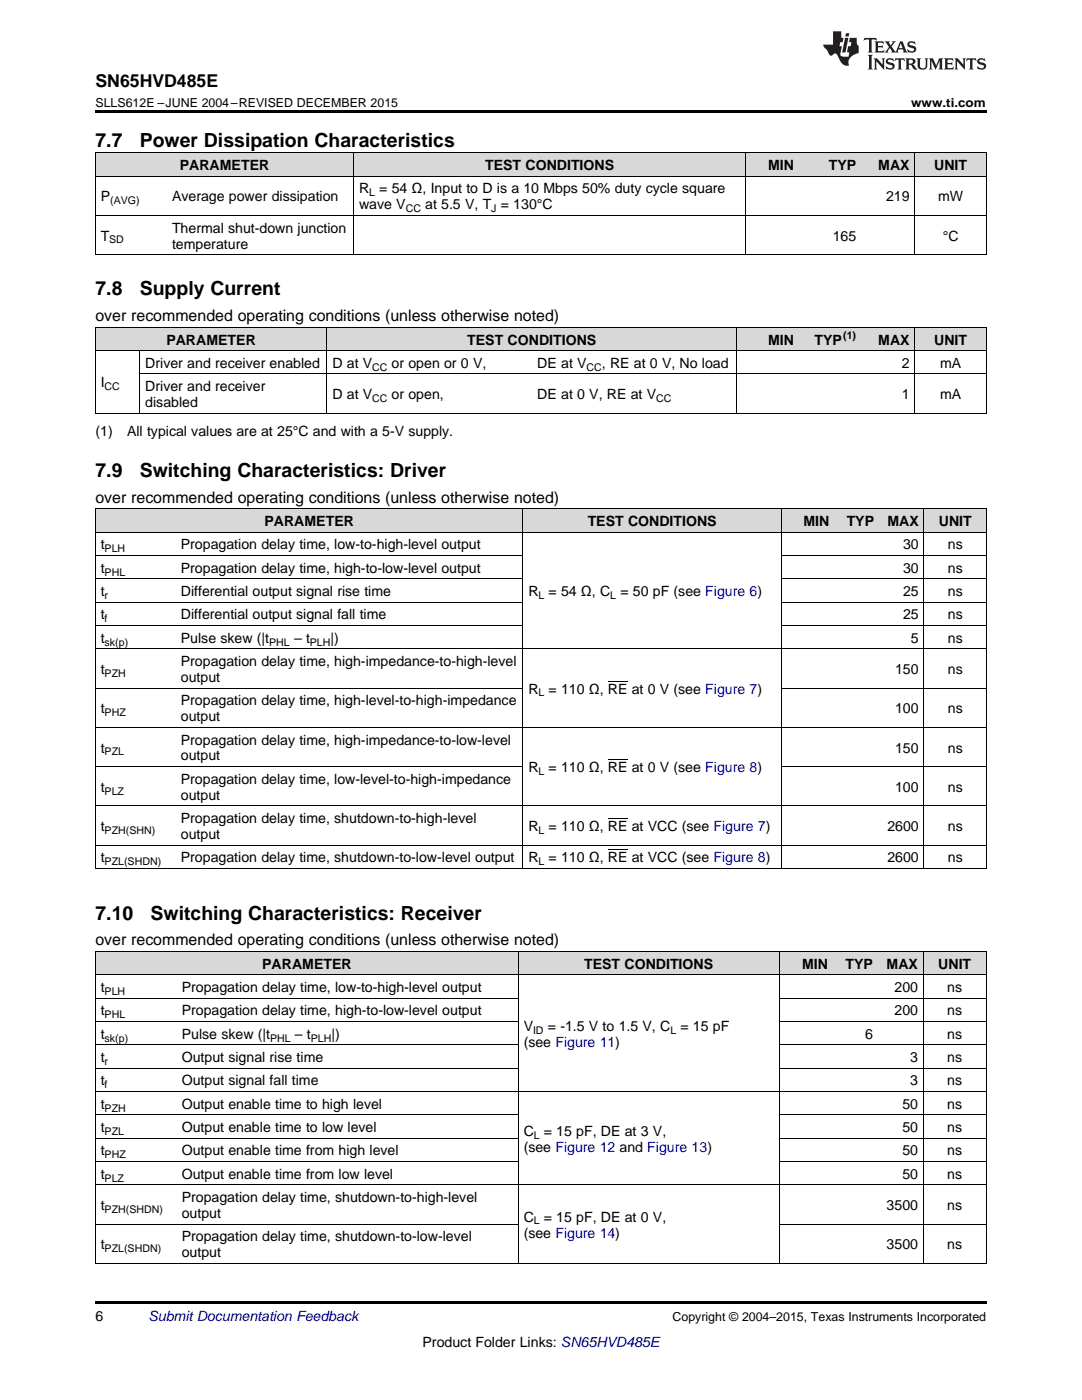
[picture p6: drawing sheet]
<svg xmlns="http://www.w3.org/2000/svg" width="216mm" height="279mm" viewBox="0 0 216 279" stroke-linecap="round" stroke-linejoin="round" font-family="sans-serif">
<defs><g id="words">
<g font-size="3.9">
<text x="19" y="29.3">7.7</text>
<text x="27.9" y="29.3">Power Dissipation Characteristics</text>
<text x="19" y="58.9">7.8</text>
<text x="27.9" y="58.9">Supply Current</text>
<text x="19" y="95.2">7.9</text>
<text x="27.9" y="95.2">Switching Characteristics: Driver</text>
<text x="19" y="183.5">7.10</text>
<text x="30.1" y="183.5">Switching Characteristics: Receiver</text>
</g>
<text font-size="3.5" x="19" y="17.3">SN65HVD485E</text>
<g font-size="3.2">
<text x="19" y="64.1">over recommended operating conditions (unless otherwise noted)</text>
<text x="19" y="100.3">over recommended operating conditions (unless otherwise noted)</text>
<text x="19" y="188.7">over recommended operating conditions (unless otherwise noted)</text>
</g>
<g font-size="2.8">
<text x="35.9" y="33.9">PARAMETER</text>
<text x="96.8" y="33.9">TEST CONDITIONS</text>
<text x="153.2" y="33.9">MIN</text>
<text x="165.4" y="33.9">TYP</text>
<text x="175.3" y="33.9">MAX</text>
<text x="186.4" y="33.9">UNIT</text>
<text x="20.1" y="40.2">P</text>
<text x="34.3" y="40.2">Average power dissipation</text>
<text x="71.6" y="38.6">R</text>
<text x="71.6" y="41.8">wave V</text>
<text x="75.7" y="38.6">= 54 Ω, Input to D is a 10 Mbps 50% duty cycle square</text>
<text x="84.8" y="41.8">at 5.5 V, T = 130°C</text>
<text x="176.8" y="40.2">219</text>
<text x="187.2" y="40.2">mW</text>
<text x="34.3" y="46.4">Thermal shut-down junction</text>
<text x="20.1" y="48">T</text>
<text x="34.3" y="49.6">temperature</text>
<text x="166.2" y="48">165</text>
<text x="188.1" y="48">°C</text>
<text x="33.2" y="68.8">PARAMETER</text>
<text x="93.2" y="68.8">TEST CONDITIONS</text>
<text x="153.2" y="68.8">MIN</text>
<text x="162.5" y="68.8">TYP</text>
<text x="175.3" y="68.8">MAX</text>
<text x="186.4" y="68.8">UNIT</text>
<text x="20.1" y="77.3">I</text>
<text x="29" y="73.4">Driver and receiver enabled</text>
<text x="66.3" y="73.4">D at V</text>
<text x="78.1" y="73.4">or open or 0 V,</text>
<text x="107.2" y="73.4">DE at V</text>
<text x="120.1" y="73.4">, RE at 0 V, No load</text>
<text x="180" y="73.4">2</text>
<text x="187.6" y="73.4">mA</text>
<text x="29" y="78.1">Driver and receiver</text>
<text x="29" y="81.2">disabled</text>
<text x="66.3" y="79.7">D at V</text>
<text x="78.1" y="79.7">or open,</text>
<text x="107.2" y="79.7">DE at 0 V, RE at V</text>
<text x="180" y="79.7">1</text>
<text x="187.6" y="79.7">mA</text>
<text x="19" y="87.1">(1)</text>
<text x="25.4" y="87.1">All typical values are at 25°C and with a 5-V supply.</text>
<text x="52.8" y="105">PARAMETER</text>
<text x="117.3" y="105">TEST CONDITIONS</text>
<text x="160.3" y="105">MIN</text>
<text x="168.9" y="105">TYP</text>
<text x="177.1" y="105">MAX</text>
<text x="187.3" y="105">UNIT</text>
<text x="20.1" y="109.6">t</text>
<text x="36.1" y="109.6">Propagation delay time, low-to-high-level output</text>
<text x="180.2" y="109.6">30</text>
<text x="189.1" y="109.6">ns</text>
<text x="20.1" y="114.3">t</text>
<text x="20.1" y="119">t</text>
<text x="36.1" y="114.3">Propagation delay time, high-to-low-level output</text>
<text x="36.1" y="119">Differential output signal rise time</text>
<text x="105.4" y="119">R</text>
<text x="109.5" y="119">= 54 Ω, C</text>
<text x="123.8" y="119">= 50 pF (see Figure 6)</text>
<text x="180.2" y="114.3">30</text>
<text x="180.2" y="119">25</text>
<text x="189.1" y="114.3">ns</text>
<text x="189.1" y="119">ns</text>
<text x="20.1" y="123.6">t</text>
<text x="36.1" y="123.6">Differential output signal fall time</text>
<text x="180.2" y="123.6">25</text>
<text x="189.1" y="123.6">ns</text>
<text x="20.1" y="128.3">t</text>
<text x="36.1" y="128.3">Pulse skew (|t</text>
<text x="58.7" y="128.3">– t</text>
<text x="66" y="128.3">|)</text>
<text x="181.8" y="128.3">5</text>
<text x="189.1" y="128.3">ns</text>
<text x="20.1" y="134.5">t</text>
<text x="36.1" y="132.9">Propagation delay time, high-impedance-to-high-level</text>
<text x="36.1" y="136.1">output</text>
<text x="178.6" y="134.5">150</text>
<text x="189.1" y="134.5">ns</text>
<text x="20.1" y="142.3">t</text>
<text x="36.1" y="140.8">Propagation delay time, high-level-to-high-impedance</text>
<text x="36.1" y="143.9">output</text>
<text x="105.4" y="138.4">R</text>
<text x="109.5" y="138.4">= 110 Ω, RE at 0 V (see Figure 7)</text>
<text x="178.6" y="142.3">100</text>
<text x="189.1" y="142.3">ns</text>
<text x="36.1" y="148.6">Propagation delay time, high-impedance-to-low-level</text>
<text x="20.1" y="150.2">t</text>
<text x="36.1" y="151.8">output</text>
<text x="105.4" y="154.1">R</text>
<text x="109.5" y="154.1">= 110 Ω, RE at 0 V (see Figure 8)</text>
<text x="178.6" y="150.2">150</text>
<text x="189.1" y="150.2">ns</text>
<text x="20.1" y="158">t</text>
<text x="36.1" y="156.4">Propagation delay time, low-level-to-high-impedance</text>
<text x="36.1" y="159.6">output</text>
<text x="178.6" y="158">100</text>
<text x="189.1" y="158">ns</text>
<text x="20.1" y="165.8">t</text>
<text x="36.1" y="164.3">Propagation delay time, shutdown-to-high-level</text>
<text x="36.1" y="167.4">output</text>
<text x="105.4" y="165.8">R</text>
<text x="109.5" y="165.8">= 110 Ω, RE at VCC (see Figure 7)</text>
<text x="177.1" y="165.8">2600</text>
<text x="189.1" y="165.8">ns</text>
<text x="20.1" y="172.1">t</text>
<text x="36.1" y="172.1">Propagation delay time, shutdown-to-low-level output</text>
<text x="105.4" y="172.1">R</text>
<text x="109.5" y="172.1">= 110 Ω, RE at VCC (see Figure 8)</text>
<text x="177.1" y="172.1">2600</text>
<text x="189.1" y="172.1">ns</text>
<text x="20.1" y="198">t</text>
<text x="36.3" y="198">Propagation delay time, low-to-high-level output</text>
<text x="52.3" y="193.3">PARAMETER</text>
<text x="116.6" y="193.3">TEST CONDITIONS</text>
<text x="160.1" y="193.3">MIN</text>
<text x="168.7" y="193.3">TYP</text>
<text x="176.9" y="193.3">MAX</text>
<text x="178.5" y="198">200</text>
<text x="187.2" y="193.3">UNIT</text>
<text x="189" y="198">ns</text>
<text x="20.1" y="202.6">t</text>
<text x="36.3" y="202.6">Propagation delay time, high-to-low-level output</text>
<text x="178.5" y="202.6">200</text>
<text x="189" y="202.6">ns</text>
<text x="20.1" y="207.3">t</text>
<text x="36.3" y="207.3">Pulse skew (|t</text>
<text x="58.8" y="207.3">– t</text>
<text x="66.1" y="207.3">|)</text>
<text x="104.5" y="205.7">V</text>
<text x="104.5" y="208.9">(see Figure 11)</text>
<text x="109.3" y="205.7">= -1.5 V to 1.5 V, C</text>
<text x="135.8" y="205.7">= 15 pF</text>
<text x="172.6" y="207.3">6</text>
<text x="189" y="207.3">ns</text>
<text x="20.1" y="211.9">t</text>
<text x="36.3" y="211.9">Output signal rise time</text>
<text x="181.6" y="211.9">3</text>
<text x="189" y="211.9">ns</text>
<text x="20.1" y="216.6">t</text>
<text x="20.1" y="221.3">t</text>
<text x="36.3" y="216.6">Output signal fall time</text>
<text x="36.3" y="221.3">Output enable time to high level</text>
<text x="180.1" y="221.3">50</text>
<text x="181.6" y="216.6">3</text>
<text x="189" y="216.6">ns</text>
<text x="189" y="221.3">ns</text>
<text x="20.1" y="225.9">t</text>
<text x="36.3" y="225.9">Output enable time to low level</text>
<text x="104.5" y="226.7">C</text>
<text x="108.5" y="226.7">= 15 pF, DE at 3 V,</text>
<text x="180.1" y="225.9">50</text>
<text x="189" y="225.9">ns</text>
<text x="20.1" y="230.6">t</text>
<text x="36.3" y="230.6">Output enable time from high level</text>
<text x="104.5" y="229.8">(see Figure 12 and Figure 13)</text>
<text x="180.1" y="230.6">50</text>
<text x="189" y="230.6">ns</text>
<text x="20.1" y="235.2">t</text>
<text x="36.3" y="235.2">Output enable time from low level</text>
<text x="36.3" y="239.9">Propagation delay time, shutdown-to-high-level</text>
<text x="180.1" y="235.2">50</text>
<text x="189" y="235.2">ns</text>
<text x="20.1" y="241.5">t</text>
<text x="36.3" y="243.1">output</text>
<text x="104.5" y="243.8">C</text>
<text x="108.5" y="243.8">= 15 pF, DE at 0 V,</text>
<text x="176.9" y="241.5">3500</text>
<text x="189" y="241.5">ns</text>
<text x="20.1" y="249.3">t</text>
<text x="36.3" y="247.7">Propagation delay time, shutdown-to-low-level</text>
<text x="36.3" y="250.9">output</text>
<text x="104.5" y="247">(see Figure 14)</text>
<text x="176.9" y="249.3">3500</text>
<text x="189" y="249.3">ns</text>
<text x="19" y="263.6">6</text>
<text x="84.3" y="268.9">Product Folder Links: SN65HVD485E</text>
</g>
<text font-size="2.8" fill="#0000c8" x="29.6" y="263.6">Submit Documentation Feedback</text>
<g font-size="2.5">
<text x="19" y="21.4">SLLS612E –JUNE 2004–REVISED DECEMBER 2015</text>
<text x="181.8" y="21.4">www.ti.com</text>
<text x="134.2" y="263.6">Copyright © 2004–2015, Texas Instruments Incorporated</text>
</g>
<g font-size="2.1">
<text x="22" y="40.7">(AVG)</text>
<text x="73.7" y="39.2">L</text>
<text x="81" y="42.3">CC</text>
<text x="98" y="42.3">J</text>
<text x="21.8" y="48.6">SD</text>
<text x="168.3" y="67.6">(1)</text>
<text x="20.9" y="77.9">CC</text>
<text x="74.3" y="74">CC</text>
<text x="117" y="74">CC</text>
<text x="74.3" y="80.2">CC</text>
<text x="130.9" y="80.2">CC</text>
<text x="20.9" y="110.2">PLH</text>
<text x="20.9" y="114.9">PHL</text>
<text x="20.9" y="119.5">r</text>
<text x="107.5" y="119.5">L</text>
<text x="121.8" y="119.5">L</text>
<text x="20.9" y="124.2">f</text>
<text x="20.9" y="128.8">sk(p)</text>
<text x="53.7" y="128.8">PHL</text>
<text x="61.8" y="128.8">PLH</text>
<text x="20.9" y="135.1">PZH</text>
<text x="20.9" y="142.9">PHZ</text>
<text x="107.5" y="139">L</text>
<text x="20.9" y="150.7">PZL</text>
<text x="107.5" y="154.7">L</text>
<text x="20.9" y="158.6">PLZ</text>
<text x="20.9" y="166.4">PZH(SHN)</text>
<text x="107.5" y="166.4">L</text>
<text x="20.9" y="172.6">PZL(SHDN)</text>
<text x="107.5" y="172.6">L</text>
<text x="20.9" y="198.5">PLH</text>
<text x="20.9" y="203.2">PHL</text>
<text x="20.9" y="207.9">sk(p)</text>
<text x="53.9" y="207.9">PHL</text>
<text x="62" y="207.9">PLH</text>
<text x="106.4" y="206.3">ID</text>
<text x="133.8" y="206.3">L</text>
<text x="20.9" y="212.5">r</text>
<text x="20.9" y="217.2">f</text>
<text x="20.9" y="221.8">PZH</text>
<text x="20.9" y="226.5">PZL</text>
<text x="106.5" y="227.2">L</text>
<text x="20.9" y="231.1">PHZ</text>
<text x="20.9" y="235.8">PLZ</text>
<text x="20.9" y="242">PZH(SHDN)</text>
<text x="106.5" y="244.4">L</text>
<text x="20.9" y="249.9">PZL(SHDN)</text>
</g>
</g></defs>
<g fill="#d8d8d8">
<path d="M19 189.9h16.2v4.7h-16.2z"/>
<path d="M35.2 189.9h68.2v4.7h-68.2z"/>
<path d="M103.4 189.9h52.1v4.7h-52.1z"/>
<path d="M155.5 189.9h10.8v4.7h-10.8z"/>
<path d="M166.3 189.9h9v4.7h-9z"/>
<path d="M175.3 189.9h9v4.7h-9z"/>
<path d="M184.3 189.9h12.5v4.7h-12.5z"/>
<path d="M19 101.6h16v4.7h-16z"/>
<path d="M35 101.6h69.4v4.7h-69.4z"/>
<path d="M104.4 101.6h51.5v4.7h-51.5z"/>
<path d="M155.9 101.6h10.7v4.7h-10.7z"/>
<path d="M166.6 101.6h8.9v4.7h-8.9z"/>
<path d="M175.5 101.6h8.9v4.7h-8.9z"/>
<path d="M184.4 101.6h12.4v4.7h-12.4z"/>
<path d="M19 65.4h8.9v4.6h-8.9z"/>
<path d="M27.9 65.4h37.4v4.6h-37.4z"/>
<path d="M65.3 65.4h40.9v4.6h-40.9z"/>
<path d="M106.2 65.4h40.8v4.6h-40.8z"/>
<path d="M147 65.4h12.5v4.6h-12.5z"/>
<path d="M159.5 65.4h12.4v4.6h-12.4z"/>
<path d="M171.9 65.4h10.7v4.6h-10.7z"/>
<path d="M182.6 65.4h14.2v4.6h-14.2z"/>
<path d="M19 30.6h14.3v4.6h-14.3z"/>
<path d="M33.3 30.6h37.3v4.6h-37.3z"/>
<path d="M70.6 30.6h7.1v4.6h-7.1z"/>
<path d="M77.7 30.6h71.1v4.6h-71.1z"/>
<path d="M148.8 30.6h10.7v4.6h-10.7z"/>
<path d="M159.5 30.6h12.4v4.6h-12.4z"/>
<path d="M171.9 30.6h10.7v4.6h-10.7z"/>
<path d="M182.6 30.6h14.2v4.6h-14.2z"/>
</g>
<g fill="#000">
<path d="M19 22h177.8v.5h-177.8zM19 50.8l.2 .1zM70.5 50.8l.1 .1zM77.6 50.8l.1 .1zM148.7 50.8l.1 .1zM159.4 50.8l.1 .1zM171.8 50.8l.1 .1zM182.5 50.8l.1 .1zM196.7 50.8l.1 .1zM19 82.5h.2zM65.2 82.5h.1zM106 82.5h.2z"/>
<path d="M146.9 82.5h.1zM159.4 82.5h.1zM171.8 82.5h.1zM182.5 82.5h.1zM196.7 82.5h.1zM19 173.3l.2 .1zM104.3 173.3l.1 .1zM155.8 173.3l.1 .1zM166.5 173.3l.1 .1zM175.4 173.3l.1 .1zM184.3 173.3l.1 .1zM196.7 173.3l.1 .1z"/>
<path d="M19 259.7h177.8v.5h-177.8z"/>
</g>
<g fill="none" stroke="#000" stroke-width=".2">
<path d="M19 35.2h177.8M19 30.5h177.8M19.1 30.5v20.4M70.5 30.5v20.4M148.8 30.5v20.4M182.5 30.5v20.4M196.8 30.5v20.4M19 50.8h177.8M19 43h177.8M19 70h177.8M19 65.3h177.8M19.1 65.3v17.2"/>
<path d="M27.9 70v12.5M27.9 74.6h168.9M65.2 65.3v17.2M147 65.3v17.2M182.5 65.3v17.2M196.8 65.3v17.2M19 82.5h177.8M19 101.5l177.8 .1v71.8M19 115.5h85.4M19 110.9h85.4M19 106.2h177.8M19.1 101.6v71.8"/>
<path d="M104.3 101.6v71.8M155.9 101.6v71.8M155.9 115.5h40.9M155.9 110.9h40.9M184.3 101.6v71.8M19 137.3h85.4M19 129.5h177.8M19 124.8h85.4M19 120.2h85.4M155.9 137.3h40.9M155.9 124.8h40.9M155.9 120.2h40.9"/>
<path d="M19 153h85.4M19 145.2h177.8M155.9 153h40.9M19 173.3h177.8M19 168.6h177.8M19 160.8h177.8M19 199.2h84.4M19 194.5h177.8M19 189.9h177.8M19.1 189.9v62.3M103.4 189.9v62.3M155.5 189.9v62.3"/>
<path d="M155.5 199.2h41.3M184.2 189.9v62.3M196.8 189.9v62.3M19 217.8h177.8M19 213.2h84.4M19 208.5h84.4M19 203.9h84.4M155.5 213.2h41.3M155.5 208.5h41.3M155.5 203.9h41.3M19 236.4h177.8M19 231.8h84.4"/>
<path d="M19 227.1h84.4M19 222.5h84.4M155.5 231.8h41.3M155.5 227.1h41.3M155.5 222.5h41.3M19 252.1h177.8M19 244.3h84.4M155.5 244.3h41.3"/>
</g>
<g fill="#231f20">
<path d="M172.5 7.6l-.1 .5 .4-.2h.6v.1v2.1l-.2 .4h.9l-.2-.4v-2.1l.1-.1h.5l.5 .2-.2-.5zM174.5 8.3l.2 .3v1.5l-.2 .4h1.8l.2-.6a1.04 1.04 0 0 1-1.3 .2v-.7h.6l.3 .2v-.6l-.3 .2h-.6v-.6l.8-.1 .4 .3-.2-.5zM176.5 8.3l.9 1.1-.9 1.1h.8l-.2-.2 .4-.7 .5 .7-.2 .2h1.5l-.2-.2 .2-.4h.9l.1 .4-.2 .2h1l-.3-.3-.7-1.9h-.5l-.9 2-.8-1 .9-1h-.8l.1 .3-.4 .5-.3-.6 .1-.2zM179.7 8.6l.4 1h-.7zM181.3 8.4a.63 .63 0 0 0-.2 .7 .63 .63 0 0 0 .6 .4l.6 .2 .1 .2a.75 .75 0 0 1-.7 .4 .75 .75 0 0 1-.6-.5l.1 .7 .1-.1a1.11 1.11 0 0 0 1.5-.6 1.13 1.13 0 0 0-1.2-.8l-.1-.4a1.04 1.04 0 0 1 1.2 .2l-.2-.5-.2 .1-.4-.2zM173.2 10.9l.2 .4v2.2l-.2 .4h1l-.3-.4v-2.2l.3-.4zM174.3 11.6l.3 .4v1.5l-.3 .4h.8l-.2-.4v-1.3l1.5 1.7v-1.9l.2-.4h-.7l.2 .4v.9l-1.1-1.3zM177 11.8a.62 .62 0 0 0-.2 .7 .62 .62 0 0 0 .6 .4l.6 .1 .1 .3a.76 .76 0 0 1-.7 .3 .76 .76 0 0 1-.7-.4l.2 .7 .1-.1a1.11 1.11 0 0 0 1.5-.6 1.13 1.13 0 0 0-1.2-.8l-.1-.4a1.04 1.04 0 0 1 1.2 .2l-.2-.6-.2 .1-.5-.1zM178.7 11.6l-.2 .6a.61 .61 0 0 1 .8-.3v1.6l-.2 .4h.9l-.2-.4v-1.6a.63 .63 0 0 1 .7 .3l-.1-.6zM180.6 11.6l.3 .4v1.5l-.3 .4h1l-.2-.2-.1-.8 .6 .2a.76 .76 0 0 0 1.2 .7l-1-1a.58 .58 0 0 0 .6-.5 .58 .58 0 0 0-.5-.6zM181.4 11.9h.1a.45 .45 0 0 1 .5 .1 .45 .45 0 0 1 .1 .5l-.8 .2zM182.9 11.6l.2 .2a2.17 2.17 0 0 0 .3 1.9 .99 .99 0 0 0 1.6-.6v-1.1l.2-.4h-.7l.2 .2a1.92 1.92 0 0 1-.2 1.8 .6 .6 0 0 1-.9-.5v-1.1l.2-.4zM185.4 11.6l.2 .4v1.5l-.2 .4h.7l-.2-.4v-1.4l.8 1.8 .8-1.8v1.4l-.2 .4h.9l-.2-.4v-1.5l.2-.4h-.8l-.6 1.5-.6-1.5zM188.4 11.6l.2 .4v1.5l-.2 .4h1.8l.1-.6a1.04 1.04 0 0 1-1.2 .1v-.6h.5l.4 .2v-.6l-.4 .2h-.5v-.7h.8l.3 .3-.1-.6zM190.5 11.6l.2 .4v1.5l-.2 .4h.7l-.2-.4v-1.3l1.5 1.7v-1.9l.2-.4h-.7l.2 .4v.9l-1.1-1.3zM192.9 11.6l-.1 .6a.61 .61 0 0 1 .7-.3l.1 1.6-.3 .4h1l-.3-.4 .1-1.6a.63 .63 0 0 1 .7 .3l-.1-.6zM195.2 11.8a.62 .62 0 0 0-.2 .7 .62 .62 0 0 0 .6 .4l.6 .1 .1 .3a.76 .76 0 0 1-.7 .3 .76 .76 0 0 1-.6-.4l.1 .7 .1-.1a1.11 1.11 0 0 0 1.6-.6 1.13 1.13 0 0 0-1.3-.8l-.1-.4a1.04 1.04 0 0 1 1.2 .2l-.1-.6-.2 .1-.5-.1z"/>
<path d="M166.2 6.3v2.6h-1.9v.4l.8 .9a.91 .91 0 0 0 1 .8 .56 .56 0 0 1 .5-.3 .56 .56 0 0 1 .5 .3l.4 .8a1.53 1.53 0 0 0 1.9 1.2 1.54 1.54 0 0 1 1-2.1l.9-.3v-1.4a1.52 1.52 0 0 1-.4-1.6h-1.3l-.2 .8h.5l-.2 .8h-.5l-.1 1v.2l.4 .1-.2 .8a1.93 1.93 0 0 1-1.6-.3l.3-1.8h-.5l.2-.8h.4l.2-.8h-.4v-1.3zM168.6 7.6l-.6 2.9h.7l.6-2.9zM168.8 6.6l-.1 .7h.6l.2-.7z"/>
</g>
<path d="M121.3 135.9h3.9M121.3 151.6h3.9M121.3 169.6h3.9M121.3 163.4h3.9" fill="none" stroke="#000" stroke-width=".2"/>
<use href="#words"/>
</svg>
